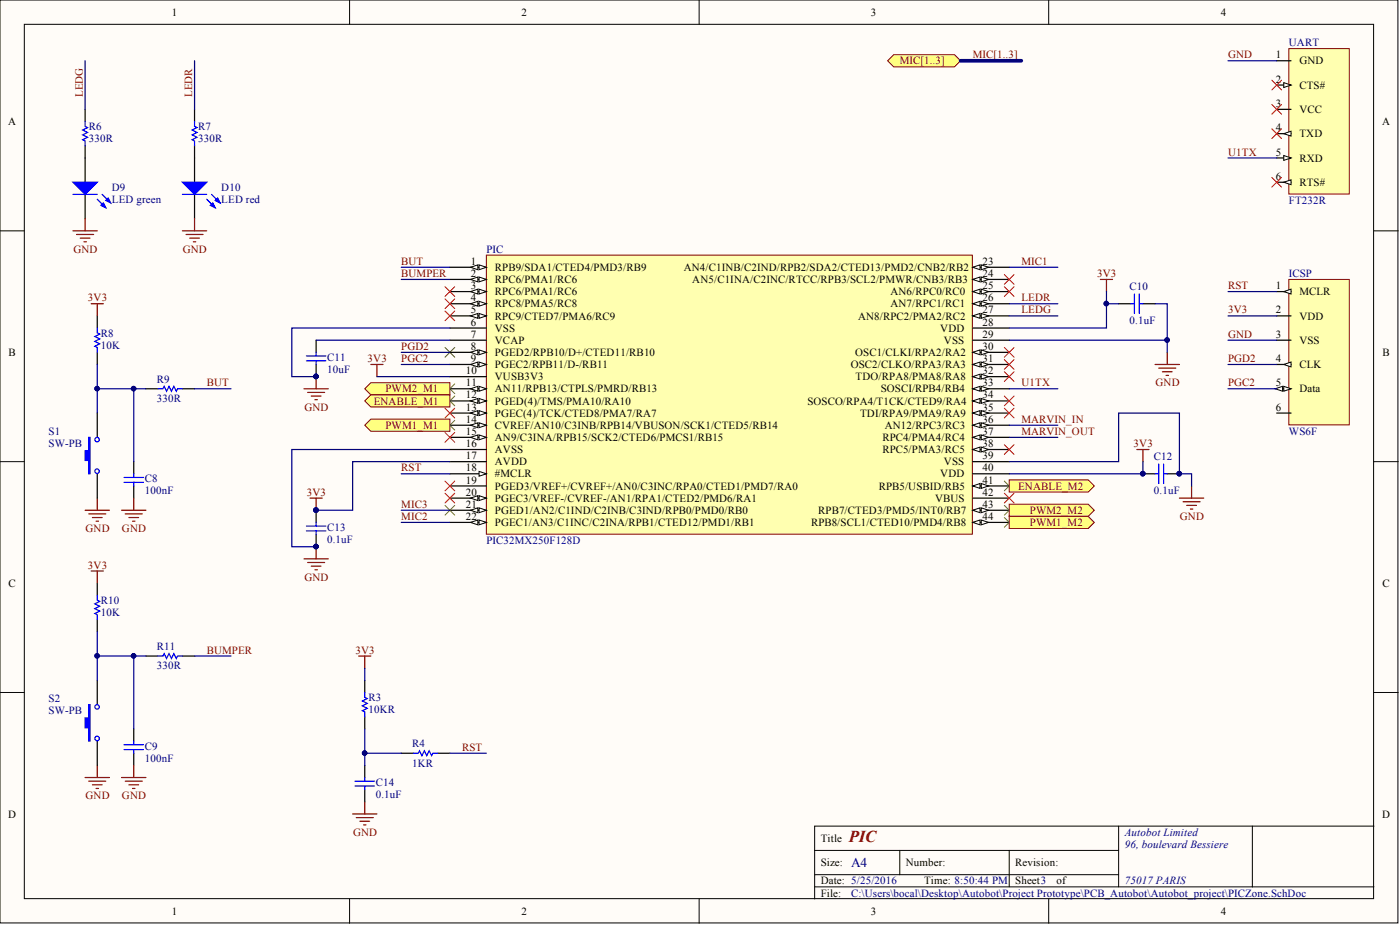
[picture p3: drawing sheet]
<svg xmlns="http://www.w3.org/2000/svg" width="292mm" height="193mm" viewBox="0 0 292 193" stroke-linecap="round" stroke-linejoin="round" font-family="sans-serif">
<defs><g id="words">
<text font-size="3.5" fill="#800000" x="177.1" y="175.6">PIC</text>
<text font-size="2.8" fill="#000080" x="177.6" y="180.9">A4</text>
<g font-size="2.3">
<text x="35.9" y="3.3">1</text>
<text x="108.8" y="3.3">2</text>
<text x="181.7" y="3.3">3</text>
<text x="254.7" y="3.3">4</text>
<text x="266.2" y="12.2">1</text>
<text x="266.2" y="17.2">2</text>
<text x="271.1" y="13.4">GND</text>
<text x="266.2" y="22.3">3</text>
<text x="271.1" y="18.5">CTS#</text>
<text x="271.1" y="23.6">VCC</text>
<text x="1.7" y="26.1">A</text>
<text x="266.2" y="27.4">4</text>
<text x="271.1" y="28.6">TXD</text>
<text x="288.4" y="26.1">A</text>
<text x="266.2" y="32.4">5</text>
<text x="271.1" y="33.7">RXD</text>
<text x="266.2" y="37.5">6</text>
<text x="271.1" y="38.8">RTS#</text>
<text x="98.3" y="55.3">1</text>
<text x="98.3" y="57.8">2</text>
<text x="103.3" y="56.5">RPB9/SDA1/CTED4/PMD3/RB9</text>
<text x="103.3" y="59.1">RPC6/PMA1/RC6</text>
<text x="142.7" y="56.5">AN4/C1INB/C2IND/RPB2/SDA2/CTED13/PMD2/CNB2/RB2</text>
<text x="144.4" y="59.1">AN5/C1INA/C2INC/RTCC/RPB3/SCL2/PMWR/CNB3/RB3</text>
<text x="205" y="57.8">24</text>
<text x="205" y="55.3">23</text>
<text x="98.3" y="60.3">3</text>
<text x="98.3" y="62.9">4</text>
<text x="98.3" y="65.4">5</text>
<text x="103.3" y="61.6">RPC6/PMA1/RC6</text>
<text x="103.3" y="64.1">RPC8/PMA5/RC8</text>
<text x="185.8" y="64.1">AN7/RPC1/RC1</text>
<text x="185.8" y="61.6">AN6/RPC0/RC0</text>
<text x="205" y="65.4">27</text>
<text x="205" y="62.9">26</text>
<text x="205" y="60.3">25</text>
<text x="266.2" y="65.4">2</text>
<text x="266.2" y="60.3">1</text>
<text x="271.1" y="61.6">MCLR</text>
<text x="98.3" y="67.9">6</text>
<text x="98.3" y="70.5">7</text>
<text x="103.3" y="66.7">RPC9/CTED7/PMA6/RC9</text>
<text x="103.3" y="69.2">VSS</text>
<text x="103.3" y="71.7">VCAP</text>
<text x="179" y="66.7">AN8/RPC2/PMA2/RC2</text>
<text x="196.2" y="69.2">VDD</text>
<text x="196.9" y="71.7">VSS</text>
<text x="205" y="70.5">29</text>
<text x="205" y="67.9">28</text>
<text x="266.2" y="70.5">3</text>
<text x="271.1" y="71.7">VSS</text>
<text x="271.1" y="66.7">VDD</text>
<text x="1.8" y="74.3">B</text>
<text x="98.3" y="73">8</text>
<text x="98.3" y="75.5">9</text>
<text x="103.3" y="74.3">PGED2/RPB10/D+/CTED11/RB10</text>
<text x="103.3" y="76.8">PGEC2/RPB11/D-/RB11</text>
<text x="177.5" y="76.8">OSC2/CLKO/RPA3/RA3</text>
<text x="178.4" y="74.3">OSC1/CLKI/RPA2/RA2</text>
<text x="205" y="75.5">31</text>
<text x="205" y="73">30</text>
<text x="266.2" y="75.5">4</text>
<text x="271.1" y="76.8">CLK</text>
<text x="288.4" y="74.3">B</text>
<text x="97.2" y="78.1">10</text>
<text x="97.2" y="80.6">11</text>
<text x="97.2" y="83.1">12</text>
<text x="103.3" y="79.3">VUSB3V3</text>
<text x="103.3" y="81.9">AN11/RPB13/CTPLS/PMRD/RB13</text>
<text x="178.5" y="79.3">TDO/RPA8/PMA8/RA8</text>
<text x="183.8" y="81.9">SOSCI/RPB4/RB4</text>
<text x="205" y="83.1">34</text>
<text x="205" y="80.6">33</text>
<text x="205" y="78.1">32</text>
<text x="266.2" y="80.6">5</text>
<text x="271.1" y="81.9">Data</text>
<text x="97.2" y="85.7">13</text>
<text x="97.2" y="88.2">14</text>
<text x="103.3" y="84.4">PGED(4)/TMS/PMA10/RA10</text>
<text x="103.3" y="86.9">PGEC(4)/TCK/CTED8/PMA7/RA7</text>
<text x="103.3" y="89.5">CVREF/AN10/C3INB/RPB14/VBUSON/SCK1/CTED5/RB14</text>
<text x="168.4" y="84.4">SOSCO/RPA4/T1CK/CTED9/RA4</text>
<text x="179.4" y="86.9">TDI/RPA9/PMA9/RA9</text>
<text x="184.6" y="89.5">AN12/RPC3/RC3</text>
<text x="205" y="88.2">36</text>
<text x="205" y="85.7">35</text>
<text x="266.2" y="85.7">6</text>
<text x="97.2" y="90.7">15</text>
<text x="97.2" y="93.3">16</text>
<text x="97.2" y="95.8">17</text>
<text x="103.3" y="92">AN9/C3INA/RPB15/SCK2/CTED6/PMCS1/RB15</text>
<text x="103.3" y="94.5">AVSS</text>
<text x="184.1" y="94.5">RPC5/PMA3/RC5</text>
<text x="184.1" y="92">RPC4/PMA4/RC4</text>
<text x="205" y="95.8">39</text>
<text x="205" y="93.3">38</text>
<text x="205" y="90.7">37</text>
<text x="97.2" y="98.3">18</text>
<text x="97.2" y="100.9">19</text>
<text x="103.3" y="97.1">AVDD</text>
<text x="103.3" y="99.6">#MCLR</text>
<text x="196.2" y="99.6">VDD</text>
<text x="196.9" y="97.1">VSS</text>
<text x="205" y="100.9">41</text>
<text x="205" y="98.3">40</text>
<text x="97.2" y="103.4">20</text>
<text x="97.2" y="105.9">21</text>
<text x="103.3" y="102.1">PGED3/VREF+/CVREF+/AN0/C3INC/RPA0/CTED1/PMD7/RA0</text>
<text x="103.3" y="104.7">PGEC3/VREF-/CVREF-/AN1/RPA1/CTED2/PMD6/RA1</text>
<text x="103.3" y="107.2">PGED1/AN2/C1IND/C2INB/C3IND/RPB0/PMD0/RB0</text>
<text x="170.7" y="107.2">RPB7/CTED3/PMD5/INT0/RB7</text>
<text x="183.3" y="102.1">RPB5/USBID/RB5</text>
<text x="195.1" y="104.7">VBUS</text>
<text x="205" y="105.9">43</text>
<text x="205" y="103.4">42</text>
<text x="97.2" y="108.5">22</text>
<text x="103.3" y="109.7">PGEC1/AN3/C1INC/C2INA/RPB1/CTED12/PMD1/RB1</text>
<text x="169.2" y="109.7">RPB8/SCL1/CTED10/PMD4/RB8</text>
<text x="205" y="108.5">44</text>
<text x="1.8" y="122.4">C</text>
<text x="288.4" y="122.4">C</text>
<text x="1.7" y="170.6">D</text>
<text x="288.4" y="170.6">D</text>
<text x="171.2" y="175.6">Title</text>
<text x="171.2" y="180.7">Size:</text>
<text x="171.2" y="184.5">Date: 5/25/2016</text>
<text x="189" y="180.7">Number:</text>
<text x="192.8" y="184.5">Time: 8:50:44 PM</text>
<text x="211.8" y="180.7">Revision:</text>
<text x="211.8" y="184.5">Sheet3</text>
<text x="220.5" y="184.5">of</text>
<text x="35.9" y="190.8">1</text>
<text x="108.8" y="190.8">2</text>
<text x="171.2" y="187">File:</text>
<text x="181.7" y="190.8">3</text>
<text x="254.7" y="190.8">4</text>
</g>
<g font-size="2.3" fill="#000080">
<text x="268.9" y="9.6">UART</text>
<text x="18.5" y="27.1">R6</text>
<text x="18.5" y="29.7">330R</text>
<text x="41.4" y="27.1">R7</text>
<text x="41.4" y="29.7">330R</text>
<text x="23.3" y="39.8">D9</text>
<text x="46.2" y="39.8">D10</text>
<text x="23.3" y="42.3">LED green</text>
<text x="46.2" y="42.3">LED red</text>
<text x="268.9" y="42.6">FT232R</text>
<text x="101.5" y="52.7">PIC</text>
<text x="268.9" y="57.8">ICSP</text>
<text x="235.7" y="60.6">C10</text>
<text x="21.1" y="70.2">R8</text>
<text x="235.7" y="67.7">0.1uF</text>
<text x="21.1" y="72.7">10K</text>
<text x="68.2" y="75.3">C11</text>
<text x="68.2" y="77.8">10uF</text>
<text x="32.7" y="79.8">R9</text>
<text x="32.7" y="83.9">330R</text>
<text x="10.1" y="90.7">S1</text>
<text x="10.1" y="93.3">SW-PB</text>
<text x="268.9" y="90.7">WS6F</text>
<text x="30.2" y="100.6">C8</text>
<text x="240.7" y="96.1">C12</text>
<text x="30.2" y="103.2">100nF</text>
<text x="240.7" y="103.2">0.1uF</text>
<text x="68.2" y="110.8">C13</text>
<text x="68.2" y="113.3">0.1uF</text>
<text x="101.5" y="113.5">PIC32MX250F128D</text>
<text x="21.1" y="126">R10</text>
<text x="21.1" y="128.5">10K</text>
<text x="32.7" y="135.6">R11</text>
<text x="32.7" y="139.6">330R</text>
<text x="10.1" y="146.5">S2</text>
<text x="10.1" y="149">SW-PB</text>
<text x="76.9" y="146.2">R3</text>
<text x="76.9" y="148.8">10KR</text>
<text x="86" y="155.9">R4</text>
<text x="30.2" y="156.4">C9</text>
<text x="30.2" y="158.9">100nF</text>
<text x="86" y="159.9">1KR</text>
<text x="78.4" y="164">C14</text>
<text x="78.4" y="166.5">0.1uF</text>
<text x="234.7" y="174.4">Autobot Limited</text>
<text x="234.7" y="176.9">96, boulevard Bessiere</text>
<text x="234.7" y="184.5">75017 PARIS</text>
<text x="177.6" y="187">C:\Users\bocal\Desktop\Autobot\Project Prototype\PCB_Autobot\Autobot_project\PICZone.SchDoc</text>
</g>
<g font-size="2.3" fill="#800000">
<text x="187.7" y="13.4">MIC[1..3]</text>
<text x="203" y="12.2">MIC[1..3]</text>
<text x="256.2" y="12.2">GND</text>
<text x="17.3" y="20.3" transform="rotate(-90 17.3 20.3)">LEDG</text>
<text x="40.1" y="20.3" transform="rotate(-90 40.1 20.3)">LEDR</text>
<text x="256.2" y="32.4">U1TX</text>
<text x="15.3" y="52.7">GND</text>
<text x="38.1" y="52.7">GND</text>
<text x="83.7" y="55.3">BUT</text>
<text x="83.7" y="57.8">BUMPER</text>
<text x="213.1" y="55.3">MIC1</text>
<text x="228.9" y="57.8">3V3</text>
<text x="18.4" y="62.9">3V3</text>
<text x="213.1" y="62.9">LEDR</text>
<text x="213.1" y="65.4">LEDG</text>
<text x="256.2" y="60.3">RST</text>
<text x="256.2" y="65.4">3V3</text>
<text x="256.2" y="70.5">GND</text>
<text x="76.7" y="75.5">3V3</text>
<text x="83.7" y="75.5">PGC2</text>
<text x="83.7" y="73">PGD2</text>
<text x="256.2" y="75.5">PGD2</text>
<text x="43.1" y="80.6">BUT</text>
<text x="80.4" y="81.9">PWM2_M1</text>
<text x="213.1" y="80.6">U1TX</text>
<text x="241.1" y="80.6">GND</text>
<text x="256.2" y="80.6">PGC2</text>
<text x="63.5" y="85.7">GND</text>
<text x="78" y="84.4">ENABLE_M1</text>
<text x="80.4" y="89.5">PWM1_M1</text>
<text x="213.1" y="88.2">MARVIN_IN</text>
<text x="213.1" y="90.7">MARVIN_OUT</text>
<text x="236.5" y="93.3">3V3</text>
<text x="83.7" y="98.3">RST</text>
<text x="64" y="103.4">3V3</text>
<text x="83.7" y="105.9">MIC3</text>
<text x="212.4" y="102.1">ENABLE_M2</text>
<text x="214.9" y="107.2">PWM2_M2</text>
<text x="17.8" y="111">GND</text>
<text x="25.5" y="111">GND</text>
<text x="83.7" y="108.5">MIC2</text>
<text x="214.9" y="109.7">PWM1_M2</text>
<text x="246.2" y="108.5">GND</text>
<text x="18.4" y="118.6">3V3</text>
<text x="63.5" y="121.1">GND</text>
<text x="43.1" y="136.4">BUMPER</text>
<text x="74.2" y="136.4">3V3</text>
<text x="96.4" y="156.6">RST</text>
<text x="17.8" y="166.8">GND</text>
<text x="25.5" y="166.8">GND</text>
<text x="73.7" y="174.4">GND</text>
</g>
</g></defs>
<g fill="#fffcf8" stroke="#000" stroke-width=".21">
<path d="M0 0h291.7v192.5h-291.7z"/>
<path d="M5.1 5.1h281.5v182.4h-281.5z"/>
</g>
<g fill="none" stroke="#000" stroke-width=".21">
<path d="M72.9 0v5.1M145.9 0v5.1M218.8 0v5.1M0 48.2h5.1M286.7 48.2h5M0 96.3h5.1M286.7 96.3h5M0 144.5h5.1M286.7 144.5h5M170 177.4h63.4M187.7 177.4v5.1M210.6 177.4v7.6"/>
<path d="M233.4 172.3v12.7M261.3 172.3h-91.3v15.2M286.7 172.3h-25.4v12.7M72.9 187.5v5.1M145.9 187.5v5.1M170 185h116.7M170 182.5h63.4M218.8 187.5v5.1"/>
</g>
<g fill="none" stroke="#000" stroke-width=".25">
<path d="M17.8 22.8v2.5M17.8 30.4v7.6M40.6 22.8v2.5M40.6 30.4v7.6M17.8 40.6v5M40.6 40.6v5M20.3 65.9v2.5M20.3 73.5v2.5M20.3 86.2v5M20.3 98.8v5.1M27.9 96.3v2.5M30.4 81.1h2.6"/>
<path d="M38.1 81.1h2.5M27.9 101.4v2.5M20.3 121.7v2.5M20.3 129.3v2.5M30.4 136.9h2.6M38.1 136.9h2.5M20.3 141.9v5.1M20.3 154.6v5.1M27.9 152.1v2.5M27.9 157.1v2.6"/>
</g>
<g fill="none" stroke="#00f" stroke-width=".25">
<path d="M17.8 25.3v1.1l.5 .2-1 .5 1 .5-1 .5 1 .5-1 .6 .5 .2v1M40.6 25.3v1.1l.5 .2-1 .5 1 .5-1 .5 1 .5-1 .6 .5 .2v1M15.2 40.6h5.1M20.3 41.6l1.8 1.7M21.3 40.6l1.8 1.7M38.1 40.6h5M43.1 41.6l1.8 1.7M44.1 40.6l1.8 1.7M20.3 68.4v1l.5 .3-1 .5 1 .5-1 .5 1 .5-1 .5 .5 .3v1M25.9 99.6h4M27.9 98.8v.8M33 81.1h1l.2-.5 .6 1 .5-1 .5 1 .5-1 .5 1 .2-.5h1.1"/>
<path d="M25.9 100.6h4M27.9 100.6v.8M20.3 124.2v1l.5 .3-1 .5 1 .5-1 .5 1 .5-1 .5 .5 .2v1.1M33 136.9h1l.2-.5 .6 1 .5-1 .5 1 .5-1 .5 1 .2-.5h1.1M25.9 156.4h4M25.9 155.4h4M27.9 154.6v.8M27.9 156.4v.7"/>
<circle cx="20.3" cy="98.3" r=".47"/>
<circle cx="20.3" cy="91.7" r=".47"/>
<circle cx="20.3" cy="154.1" r=".47"/>
<circle cx="20.3" cy="147.5" r=".47"/>
</g>
<g fill="#00f" stroke="#00f" stroke-width=".25">
<path d="M15.2 38h5.1l-2.5 2.6z"/>
<path d="M21.1 42.8l.5-.5 .5 1z"/>
<path d="M22.1 41.8l.5-.5 .5 1z"/>
<path d="M38.1 38h5l-2.5 2.6z"/>
<path d="M43.9 42.8l.5-.5 .5 1z"/>
<path d="M44.9 41.8l.5-.5 .5 1z"/>
<path d="M18.5 91.2h.3v7.6h-.3v-2.7h-.7v-2.1h.7z" fill-rule="evenodd"/>
<path d="M18.5 147h.3v7.6h-.3v-2.8h-.7v-2h.7z" fill-rule="evenodd"/>
</g>
<g fill="none" stroke="#800000" stroke-width=".25">
<path d="M15.2 48.2h5.1M16 48.9h3.5M16.7 49.7h2.1M17.5 50.4h.5M17.8 45.6v2.6M38.1 48.2h5M38.8 48.9h3.6M39.6 49.7h2M40.3 50.4h.5M40.6 45.6v2.6M19 63.4h2.6M20.3 63.4v2.5"/>
<path d="M17.8 106.4h5M18.5 107.2h3.6M19 119.1h2.6M19.3 108h2M20 108.7h.5M20.3 103.9v2.5M20.3 119.1v2.6M25.4 106.4h5M26.1 107.2h3.6M26.9 108h2M27.7 108.7h.5M27.9 103.9v2.5"/>
<path d="M20.3 159.7v2.5M27.9 159.7v2.5M17.8 162.2h5M18.5 163h3.6M19.3 163.7h2M20 164.5h.5M25.4 162.2h5M26.1 163h3.6M26.9 163.7h2M27.7 164.5h.5"/>
</g>
<path d="M268.9 10.1h12.6v30.4h-12.6z" fill="#ffffb0" stroke="#800000" stroke-width=".21"/>
<path d="M266.4 12.7h3M266.4 17.7h3" fill="none" stroke="#000" stroke-width=".25"/>
<path d="M267.8 17.2l1.6 .5-1.6 .6z" fill="#fffcf8" stroke="#000" stroke-width=".21"/>
<path d="M266.4 22.8h3M266.4 27.9h3" fill="none" stroke="#000" stroke-width=".25"/>
<path d="M267.8 27.9l1.6-.5v1z" fill="#fffcf8" stroke="#000" stroke-width=".21"/>
<path d="M266.4 33h3" fill="none" stroke="#000" stroke-width=".25"/>
<path d="M267.8 32.4l1.6 .6-1.6 .5z" fill="#fffcf8" stroke="#000" stroke-width=".21"/>
<path d="M266.4 38h3" fill="none" stroke="#000" stroke-width=".25"/>
<path d="M267.8 38l1.6-.5v1z" fill="#fffcf8" stroke="#000" stroke-width=".21"/>
<path d="M185.2 12.7l1.3-1.3h12.6l1.3 1.3-1.3 1.2h-12.6z" fill-rule="evenodd" fill="#ffff80" stroke="#800000" stroke-width=".21"/>
<path d="M92.8 72.5l2.1 2M94.9 72.5l-2.1 2" fill="none" stroke="#00bf00" stroke-width=".21"/>
<path d="M265.4 16.7l2 2.1M267.4 16.7l-2 2.1M265.4 21.8l2 2M265.4 26.9l2 2M265.4 37l2 2M267.4 21.8l-2 2M267.4 26.9l-2 2M267.4 37l-2 2" fill="none" stroke="#f00" stroke-width=".21"/>
<path d="M76.1 141.9v2.6M76.1 149.5v2.6M76.1 159.7v2.5M83.7 157.1h2.6M91.3 157.1h2.6M76.1 164.7v2.6" fill="none" stroke="#000" stroke-width=".25"/>
<path d="M76.1 144.5v1l.5 .2-1 .5 1 .5-1 .6 1 .5-1 .5 .5 .2v1M86.3 157.1h1l.2-.5 .5 1 .5-1 .5 1 .6-1 .5 1 .2-.5h1M74.1 163h4M74.1 164h4M76.1 162.2v.8M76.1 164v.7" fill="none" stroke="#00f" stroke-width=".25"/>
<path d="M74.8 136.9h2.6M76.1 136.9v2.5M73.6 169.8h5M74.3 170.6h3.6M75.1 171.3h2M75.9 172.1h.5M76.1 167.3v2.5" fill="none" stroke="#800000" stroke-width=".25"/>
<path d="M101.5 53.2h101.4v58.2h-101.4z" fill="#ffffb0" stroke="#800000" stroke-width=".21"/>
<path d="M93.9 55.8h7.6" fill="none" stroke="#000" stroke-width=".25"/>
<g fill="#fffcf8" stroke="#000" stroke-width=".21">
<path d="M100 55.3l1.5 .5-1.5 .5z"/>
<path d="M98.2 55.8l1.5-.5v1z"/>
</g>
<path d="M93.9 58.3h7.6" fill="none" stroke="#000" stroke-width=".25"/>
<g fill="#fffcf8" stroke="#000" stroke-width=".21">
<path d="M100 57.8l1.5 .5-1.5 .5z"/>
<path d="M98.2 58.3l1.5-.5v1z"/>
</g>
<path d="M93.9 60.8h7.6" fill="none" stroke="#000" stroke-width=".25"/>
<g fill="#fffcf8" stroke="#000" stroke-width=".21">
<path d="M100 60.3l1.5 .5-1.5 .5z"/>
<path d="M98.2 60.8l1.5-.5v1z"/>
</g>
<path d="M93.9 63.4h7.6" fill="none" stroke="#000" stroke-width=".25"/>
<g fill="#fffcf8" stroke="#000" stroke-width=".21">
<path d="M100 62.9l1.5 .5-1.5 .5z"/>
<path d="M98.2 63.4l1.5-.5v1z"/>
</g>
<path d="M93.9 65.9h7.6" fill="none" stroke="#000" stroke-width=".25"/>
<g fill="#fffcf8" stroke="#000" stroke-width=".21">
<path d="M100 65.4l1.5 .5-1.5 .5z"/>
<path d="M98.2 65.9l1.5-.5v1z"/>
</g>
<path d="M93.9 68.4h7.6M93.9 71h7.6M93.9 73.5h7.6" fill="none" stroke="#000" stroke-width=".25"/>
<g fill="#fffcf8" stroke="#000" stroke-width=".21">
<path d="M100 73l1.5 .5-1.5 .5z"/>
<path d="M98.2 73.5l1.5-.5v1z"/>
</g>
<path d="M93.9 76h7.6" fill="none" stroke="#000" stroke-width=".25"/>
<g fill="#fffcf8" stroke="#000" stroke-width=".21">
<path d="M100 75.5l1.5 .5-1.5 .5z"/>
<path d="M98.2 76l1.5-.5v1z"/>
</g>
<path d="M93.9 78.6h7.6M93.9 81.1h7.6" fill="none" stroke="#000" stroke-width=".25"/>
<g fill="#fffcf8" stroke="#000" stroke-width=".21">
<path d="M100 80.6l1.5 .5-1.5 .5z"/>
<path d="M98.2 81.1l1.5-.5v1z"/>
</g>
<path d="M93.9 83.6h7.6" fill="none" stroke="#000" stroke-width=".25"/>
<g fill="#fffcf8" stroke="#000" stroke-width=".21">
<path d="M100 83.1l1.5 .5-1.5 .5z"/>
<path d="M98.2 83.6l1.5-.5v1z"/>
</g>
<path d="M93.9 86.2h7.6" fill="none" stroke="#000" stroke-width=".25"/>
<g fill="#fffcf8" stroke="#000" stroke-width=".21">
<path d="M100 85.7l1.5 .5-1.5 .5z"/>
<path d="M98.2 86.2l1.5-.5v1z"/>
</g>
<path d="M93.9 88.7h7.6" fill="none" stroke="#000" stroke-width=".25"/>
<g fill="#fffcf8" stroke="#000" stroke-width=".21">
<path d="M100 88.2l1.5 .5-1.5 .5z"/>
<path d="M98.2 88.7l1.5-.5v1z"/>
</g>
<path d="M93.9 91.2h7.6" fill="none" stroke="#000" stroke-width=".25"/>
<g fill="#fffcf8" stroke="#000" stroke-width=".21">
<path d="M100 90.7l1.5 .5-1.5 .5z"/>
<path d="M98.2 91.2l1.5-.5v1z"/>
</g>
<path d="M93.9 93.8h7.6M93.9 96.3h7.6M93.9 98.8h7.6" fill="none" stroke="#000" stroke-width=".25"/>
<path d="M100 98.3l1.5 .5-1.5 .6z" fill="#fffcf8" stroke="#000" stroke-width=".21"/>
<path d="M93.9 101.4h7.6M93.9 103.9h7.6" fill="none" stroke="#000" stroke-width=".25"/>
<g fill="#fffcf8" stroke="#000" stroke-width=".21">
<path d="M100 103.4l1.5 .5-1.5 .5z"/>
<path d="M98.2 103.9l1.5-.5v1z"/>
</g>
<path d="M93.9 106.4h7.6" fill="none" stroke="#000" stroke-width=".25"/>
<g fill="#fffcf8" stroke="#000" stroke-width=".21">
<path d="M100 105.9l1.5 .5-1.5 .6z"/>
<path d="M98.2 106.4l1.5-.5v1.1z"/>
</g>
<path d="M93.9 109h7.6" fill="none" stroke="#000" stroke-width=".25"/>
<g fill="#fffcf8" stroke="#000" stroke-width=".21">
<path d="M100 108.5l1.5 .5-1.5 .5z"/>
<path d="M98.2 109l1.5-.5v1z"/>
</g>
<path d="M203 109h7.6" fill="none" stroke="#000" stroke-width=".25"/>
<g fill="#fffcf8" stroke="#000" stroke-width=".21">
<path d="M203 109l1.5-.5v1z"/>
<path d="M204.7 108.5l1.5 .5-1.5 .5z"/>
</g>
<path d="M203 106.4h7.6" fill="none" stroke="#000" stroke-width=".25"/>
<g fill="#fffcf8" stroke="#000" stroke-width=".21">
<path d="M203 106.4l1.5-.5v1.1z"/>
<path d="M204.7 105.9l1.5 .5-1.5 .6z"/>
</g>
<path d="M203 103.9h7.6M203 101.4h7.6" fill="none" stroke="#000" stroke-width=".25"/>
<g fill="#fffcf8" stroke="#000" stroke-width=".21">
<path d="M203 101.4l1.5-.5v1z"/>
<path d="M204.7 100.9l1.5 .5-1.5 .5z"/>
</g>
<path d="M203 98.8h7.6M203 96.3h7.6M203 93.8h7.6" fill="none" stroke="#000" stroke-width=".25"/>
<g fill="#fffcf8" stroke="#000" stroke-width=".21">
<path d="M203 93.8l1.5-.5v1z"/>
<path d="M204.7 93.3l1.5 .5-1.5 .5z"/>
</g>
<path d="M203 91.2h7.6" fill="none" stroke="#000" stroke-width=".25"/>
<g fill="#fffcf8" stroke="#000" stroke-width=".21">
<path d="M203 91.2l1.5-.5v1z"/>
<path d="M204.7 90.7l1.5 .5-1.5 .5z"/>
</g>
<path d="M203 88.7h7.6" fill="none" stroke="#000" stroke-width=".25"/>
<g fill="#fffcf8" stroke="#000" stroke-width=".21">
<path d="M203 88.7l1.5-.5v1z"/>
<path d="M204.7 88.2l1.5 .5-1.5 .5z"/>
</g>
<path d="M203 86.2h7.6" fill="none" stroke="#000" stroke-width=".25"/>
<g fill="#fffcf8" stroke="#000" stroke-width=".21">
<path d="M203 86.2l1.5-.5v1z"/>
<path d="M204.7 85.7l1.5 .5-1.5 .5z"/>
</g>
<path d="M203 83.6h7.6" fill="none" stroke="#000" stroke-width=".25"/>
<g fill="#fffcf8" stroke="#000" stroke-width=".21">
<path d="M203 83.6l1.5-.5v1z"/>
<path d="M204.7 83.1l1.5 .5-1.5 .5z"/>
</g>
<path d="M203 81.1h7.6" fill="none" stroke="#000" stroke-width=".25"/>
<g fill="#fffcf8" stroke="#000" stroke-width=".21">
<path d="M203 81.1l1.5-.5v1z"/>
<path d="M204.7 80.6l1.5 .5-1.5 .5z"/>
</g>
<path d="M203 78.6h7.6" fill="none" stroke="#000" stroke-width=".25"/>
<g fill="#fffcf8" stroke="#000" stroke-width=".21">
<path d="M203 78.6l1.5-.5v1z"/>
<path d="M204.7 78.1l1.5 .5-1.5 .5z"/>
</g>
<path d="M203 76h7.6" fill="none" stroke="#000" stroke-width=".25"/>
<g fill="#fffcf8" stroke="#000" stroke-width=".21">
<path d="M203 76l1.5-.5v1z"/>
<path d="M204.7 75.5l1.5 .5-1.5 .5z"/>
</g>
<path d="M203 73.5h7.6" fill="none" stroke="#000" stroke-width=".25"/>
<g fill="#fffcf8" stroke="#000" stroke-width=".21">
<path d="M203 73.5l1.5-.5v1z"/>
<path d="M204.7 73l1.5 .5-1.5 .5z"/>
</g>
<path d="M203 71h7.6M203 68.4h7.6M203 65.9h7.6" fill="none" stroke="#000" stroke-width=".25"/>
<g fill="#fffcf8" stroke="#000" stroke-width=".21">
<path d="M203 65.9l1.5-.5v1z"/>
<path d="M204.7 65.4l1.5 .5-1.5 .5z"/>
</g>
<path d="M203 63.4h7.6" fill="none" stroke="#000" stroke-width=".25"/>
<g fill="#fffcf8" stroke="#000" stroke-width=".21">
<path d="M203 63.4l1.5-.5v1z"/>
<path d="M204.7 62.9l1.5 .5-1.5 .5z"/>
</g>
<path d="M203 60.8h7.6" fill="none" stroke="#000" stroke-width=".25"/>
<g fill="#fffcf8" stroke="#000" stroke-width=".21">
<path d="M203 60.8l1.5-.5v1z"/>
<path d="M204.7 60.3l1.5 .5-1.5 .5z"/>
</g>
<path d="M203 58.3h7.6" fill="none" stroke="#000" stroke-width=".25"/>
<g fill="#fffcf8" stroke="#000" stroke-width=".21">
<path d="M203 58.3l1.5-.5v1z"/>
<path d="M204.7 57.8l1.5 .5-1.5 .5z"/>
</g>
<path d="M203 55.8h7.6" fill="none" stroke="#000" stroke-width=".25"/>
<g fill="#fffcf8" stroke="#000" stroke-width=".21">
<path d="M203 55.8l1.5-.5v1z"/>
<path d="M204.7 55.3l1.5 .5-1.5 .5z"/>
</g>
<path d="M66 71v2.5M66 76v2.6M233.4 63.4h2.5M238.5 63.4h2.5M238.5 98.8h2.5M243.5 98.8h2.6M66 106.4v2.6M66 111.5v2.6" fill="none" stroke="#000" stroke-width=".25"/>
<g fill="#000080" stroke="#000080" stroke-width=".21">
<circle cx="246" cy="98.8" r=".47"/>
<circle cx="238.4" cy="98.8" r=".47"/>
<circle cx="65.9" cy="78.5" r=".47"/>
<circle cx="65.9" cy="106.4" r=".47"/>
<circle cx="65.9" cy="114" r=".47"/>
</g>
<g fill="none" stroke="#00f" stroke-width=".25">
<path d="M63.9 75.3h4.1M63.9 74.3h4.1M66 73.5v.8M66 75.3v.7M235.9 63.4h.8M236.7 61.3v4.1M237.7 61.3v4.1M237.7 63.4h.8M241 98.8h.8M241.8 96.8v4.1M242.8 96.8v4.1M242.8 98.8h.7"/>
<path d="M63.9 110.8h4.1M63.9 109.7h4.1M66 109v.7M66 110.8v.7"/>
</g>
<g fill="none" stroke="#800000" stroke-width=".25">
<path d="M229.6 58.3h2.5M230.9 58.3v2.5M66 78.6v2.5M77.4 76h2.5M78.6 76v2.6M241 76h5.1M241.8 76.8h3.5M242.5 77.6h2.1M243.3 78.3h.5M243.5 73.5v2.5M63.4 81.1h5.1M64.2 81.9h3.5"/>
<path d="M64.9 82.6h2.1M65.7 83.4h.5M237.2 93.8h2.5M238.5 93.8v2.5M63.4 116.6h5.1M64.2 117.3h3.5M64.7 103.9h2.5M64.9 118.1h2.1M65.7 118.9h.5M66 103.9v2.5M66 114.1v2.5M246.1 103.9h5.1"/>
<path d="M246.8 104.7h3.6M247.6 105.4h2M248.4 106.2h.5M248.6 101.4v2.5"/>
</g>
<g fill="none" stroke="#f00" stroke-width=".21">
<path d="M92.8 59.8l2.1 2M94.9 59.8l-2.1 2M209.5 57.3l2.1 2M209.5 59.8l2.1 2M211.6 57.3l-2.1 2M211.6 59.8l-2.1 2M92.8 64.9l2.1 2M92.8 62.4l2.1 2M94.9 64.9l-2.1 2M94.9 62.4l-2.1 2M209.5 72.5l2.1 2M209.5 75l2.1 2"/>
<path d="M209.5 77.6l2.1 2M211.6 72.5l-2.1 2M211.6 75l-2.1 2M211.6 77.6l-2.1 2M92.8 90.2l2.1 2.1M92.8 85.2l2.1 2M94.9 90.2l-2.1 2.1M94.9 85.2l-2.1 2M209.5 82.6l2.1 2.1M209.5 85.2l2.1 2M209.5 92.8l2.1 2M211.6 82.6l-2.1 2.1"/>
<path d="M211.6 85.2l-2.1 2M211.6 92.8l-2.1 2M92.8 102.9l2.1 2M92.8 100.4l2.1 2M94.9 102.9l-2.1 2M94.9 100.4l-2.1 2M209.5 102.9l2.1 2M211.6 102.9l-2.1 2"/>
</g>
<g fill="none" stroke="#0f0" stroke-width=".21">
<path d="M92.8 80.1l2.1 2M92.8 82.6l2.1 2.1M92.8 87.7l2.1 2M94.9 80.1l-2.1 2M94.9 82.6l-2.1 2.1M94.9 87.7l-2.1 2M92.8 105.4l2.1 2.1M94.9 105.4l-2.1 2.1M209.5 100.4l2.1 2M209.5 105.4l2.1 2.1M209.5 108l2.1 2M211.6 100.4l-2.1 2"/>
<path d="M211.6 105.4l-2.1 2.1M211.6 108l-2.1 2"/>
</g>
<g fill="#ffff80" stroke="#800000" stroke-width=".21">
<path d="M76.1 81.1l1.3-1.3h16.5v2.6h-16.5z" fill-rule="evenodd"/>
<path d="M210.6 105.2h16.5l1.2 1.2-1.2 1.3h-16.5z" fill-rule="evenodd"/>
<path d="M210.6 100.1h16.5l1.2 1.3-1.2 1.2h-16.5z" fill-rule="evenodd"/>
<path d="M76.1 83.6l1.3-1.2h16.5v2.5h-16.5z" fill-rule="evenodd"/>
<path d="M76.1 88.7l1.3-1.3h16.5v2.6h-16.5z" fill-rule="evenodd"/>
<path d="M210.6 107.7h16.5l1.2 1.3-1.2 1.3h-16.5z" fill-rule="evenodd"/>
</g>
<path d="M268.9 58.3h12.6v30.3h-12.6z" fill="#ffffb0" stroke="#800000" stroke-width=".21"/>
<path d="M266.4 71h3M266.4 65.9h3M266.4 60.8h3" fill="none" stroke="#000" stroke-width=".25"/>
<path d="M267.8 60.8l1.6-.5v1z" fill="#fffcf8" stroke="#000" stroke-width=".21"/>
<path d="M266.4 76h3" fill="none" stroke="#000" stroke-width=".25"/>
<path d="M267.8 76l1.6-.5v1z" fill="#fffcf8" stroke="#000" stroke-width=".21"/>
<path d="M266.4 81.1h3" fill="none" stroke="#000" stroke-width=".25"/>
<g fill="#fffcf8" stroke="#000" stroke-width=".21">
<path d="M267.8 80.6l1.6 .5-1.6 .5z"/>
<path d="M266.1 81.1l1.5-.5v1z"/>
</g>
<path d="M266.4 86.2h3" fill="none" stroke="#000" stroke-width=".25"/>
<g fill="none" stroke="#000080" stroke-width=".25">
<path d="M17.8 12.7v10.1M40.6 12.7v10.1M256.2 12.7h10.2M256.2 33h10.2M83.7 55.8h10.2M83.7 58.3h10.2M210.6 55.8h10.1M20.3 76v5.1h7.6M66 71h27.9M78.6 78.6h15.3M83.7 73.5h10.2M83.7 76h10.2"/>
<path d="M93.9 68.4h-33v10.2h5.1M210.6 63.4h10.1M210.6 65.9h10.1M210.6 71h32.9M230.9 60.8v2.6M233.4 63.4h-2.5v5h-20.3M241 63.4h2.5v10.1M256.2 76h10.2M256.2 60.8h10.2M256.2 65.9h10.2M256.2 71h10.2M20.3 81.1v5.1"/>
<path d="M30.4 81.1h-2.5v15.2M40.6 81.1h7.6M83.7 98.8h10.2M93.9 93.8h-33v20.3h5.1M93.9 96.3h-20.3v10.1h-7.6M210.6 96.3h22.8v-10.1h12.7v12.6h2.5v2.6M210.6 81.1h10.1M210.6 88.7h10.1M210.6 91.2h10.1M238.5 96.3v2.5h-27.9M256.2 81.1h10.2M83.7 109h10.2"/>
<path d="M83.7 106.4h10.2M20.3 131.8v5.1h7.6M20.3 136.9v5M30.4 136.9h-2.5v15.2M40.6 136.9h7.6M76.1 139.4v2.5M76.1 152.1v5M83.7 157.1h-7.6v2.6M93.9 157.1h7.6"/>
</g>
<g fill="#000080" stroke="#000080" stroke-width=".21">
<circle cx="27.9" cy="81.1" r=".47"/>
<circle cx="20.3" cy="81.1" r=".47"/>
<circle cx="27.9" cy="136.8" r=".47"/>
<circle cx="20.3" cy="136.8" r=".47"/>
<circle cx="76.1" cy="157.1" r=".47"/>
<circle cx="65.9" cy="78.5" r=".47"/>
<circle cx="243.5" cy="70.9" r=".47"/>
<circle cx="230.8" cy="63.3" r=".47"/>
<circle cx="65.9" cy="114" r=".47"/>
<circle cx="65.9" cy="106.4" r=".47"/>
<circle cx="238.4" cy="98.8" r=".47"/>
<circle cx="246" cy="98.8" r=".47"/>
</g>
<path d="M200.4 12.7h12.7" fill="none" stroke="#000080" stroke-width=".76"/>
<use href="#words"/>
</svg>
